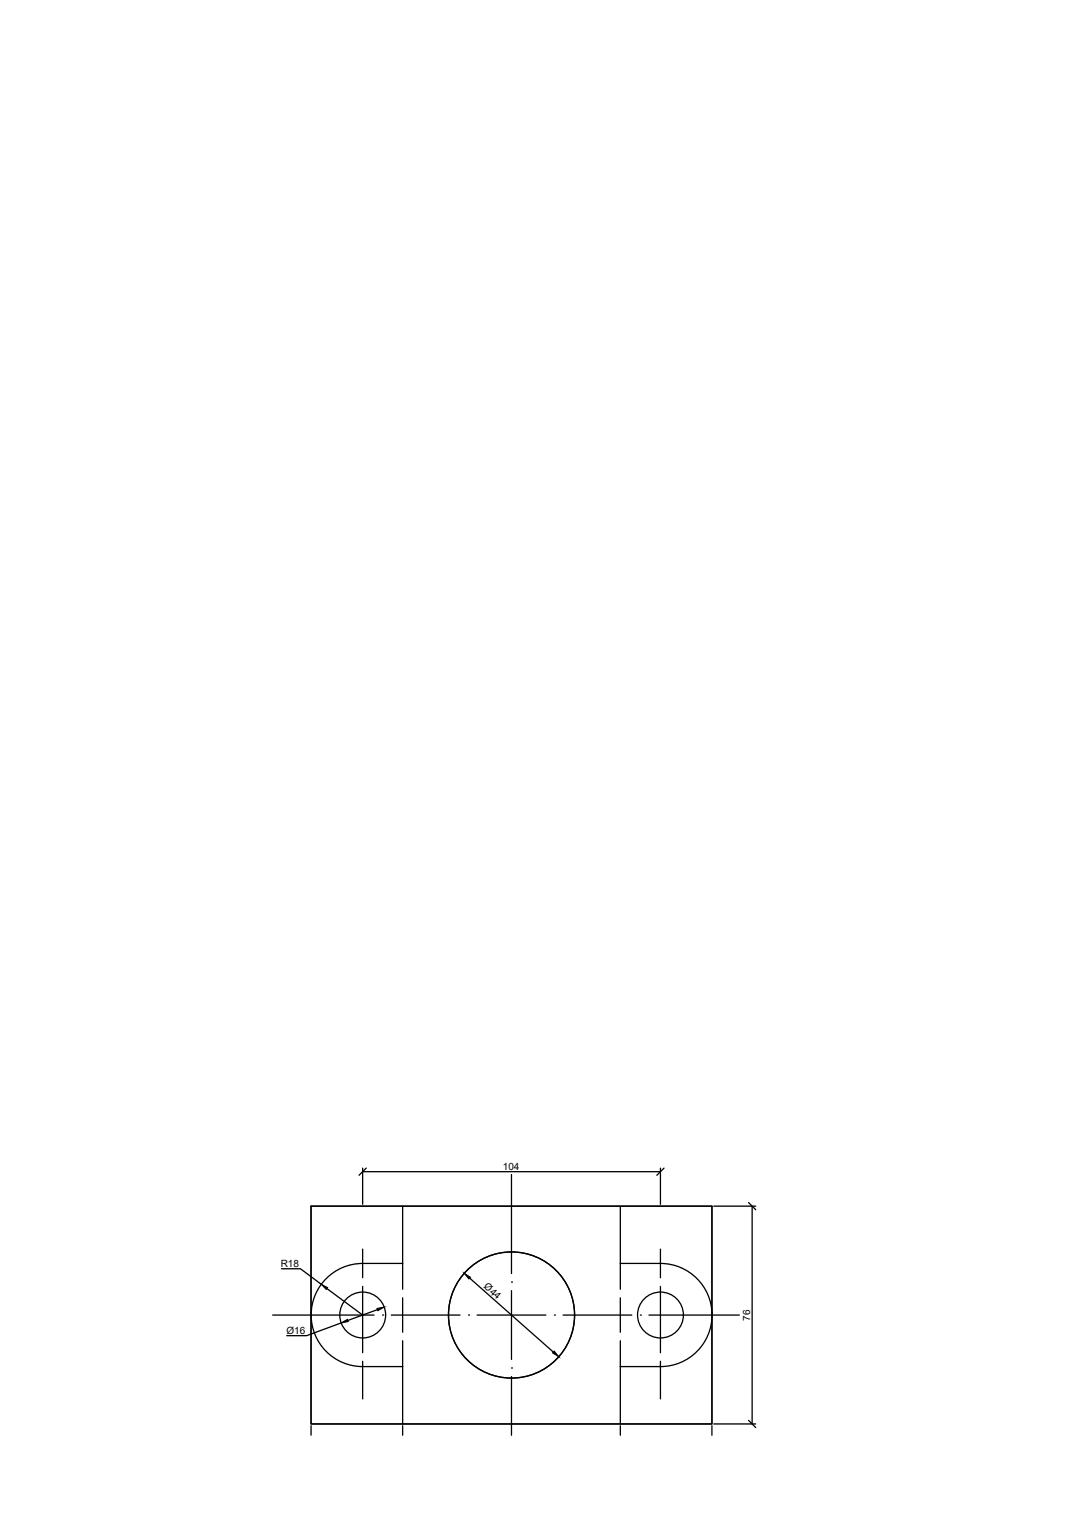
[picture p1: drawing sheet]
<svg xmlns="http://www.w3.org/2000/svg" width="210mm" height="297mm" viewBox="0 0 210 297" stroke-linecap="round" stroke-linejoin="round" font-family="sans-serif">
<defs><g id="words">
<g font-size="2">
<text x="98.2" y="228.3">104</text>
<text x="54.8" y="247.3">R18</text>
<text x="94.4" y="251.3" transform="rotate(42 94.4 251.3)">Ø44</text>
<text x="146.5" y="257.7" transform="rotate(-90 146.5 257.7)">76</text>
<text x="55.9" y="260.3">Ø16</text>
</g>
</g></defs>
<!-- layer: 0 -->
<g fill="none" stroke="#000" stroke-width=".25">
<path d="M60.7 235.4h78.3v42.5h-78.3zM70.8 228v7M70.8 228.7h58.2M71.5 228l-1.4 1.4M78.6 235.4v11.2h-7.8a10.1 10.1 0 0 0-10 10 10.1 10.1 0 0 0 10 10.1h7.8v11.2M121.1 235.4v11.2h7.9a10.1 10.1 0 0 1 10 10 10.1 10.1 0 0 1-10 10.1h-7.9v11.2M129 228v7M129.7 228l-1.4 1.4M139.4 235.4h8.2M146.2 234.7l1.4 1.4M146.9 235.4v42.5M55 247.6h3.7l4 3"/>
<path d="M63.8 251.5l7 5.2M66.6 258.2l-6.7 2.5h-3.9M73.7 255.6l-5.8 2.1M91.7 249.4l16.3 14.5M60.7 278.2v1.9M78.6 278.2v1.9M121.1 278.2v1.9M139 278.2v1.9M139.4 277.9h8.2M146.2 277.2l1.4 1.4"/>
<circle cx="70.8" cy="256.6" r="4.5"/>
<circle cx="99.9" cy="256.6" r="12.3"/>
<circle cx="129" cy="256.6" r="4.5"/>
</g>
<g fill="none" stroke="#000" stroke-width=".25">
<path d="M99.9 229.2v19.3M53.2 256.7h19.8M70.8 243.8v5.6M70.8 251.1v12.9M74.7 256.7h.1M76.4 256.7h13.4M78.6 246.6v5M78.6 253.3v6.7M91.5 256.7h.1M93.2 256.7h13.4M99.9 250.2h.1M99.9 251.9v13.4"/>
<path d="M108.3 256.7h.1M109.9 256.7h13.5M121.1 246.6v5M121.1 253.3v6.7M125 256.7h.1M126.7 256.7h17.7M129 243.8v5.6M129 251.1v12.9M70.8 265.7v7.3M78.6 261.7v5M99.9 267h.1M99.9 268.7v11.4"/>
<path d="M121.1 261.7v5M129 265.7v7.3"/>
</g>
<!-- layer: 0 -->
<path d="M62.7 250.6l1.3 .7-.3 .4zM66.6 258.2l1.2-.7 .2 .4zM73.6 255.4l1.4-.3-1.2 .7zM90.6 248.5l1.2 .8-.2 .3zM108.2 263.7l.9 1.1-1.2-.8z" fill="#000" stroke="#000" stroke-width=".2"/>
<use href="#words"/>
</svg>
